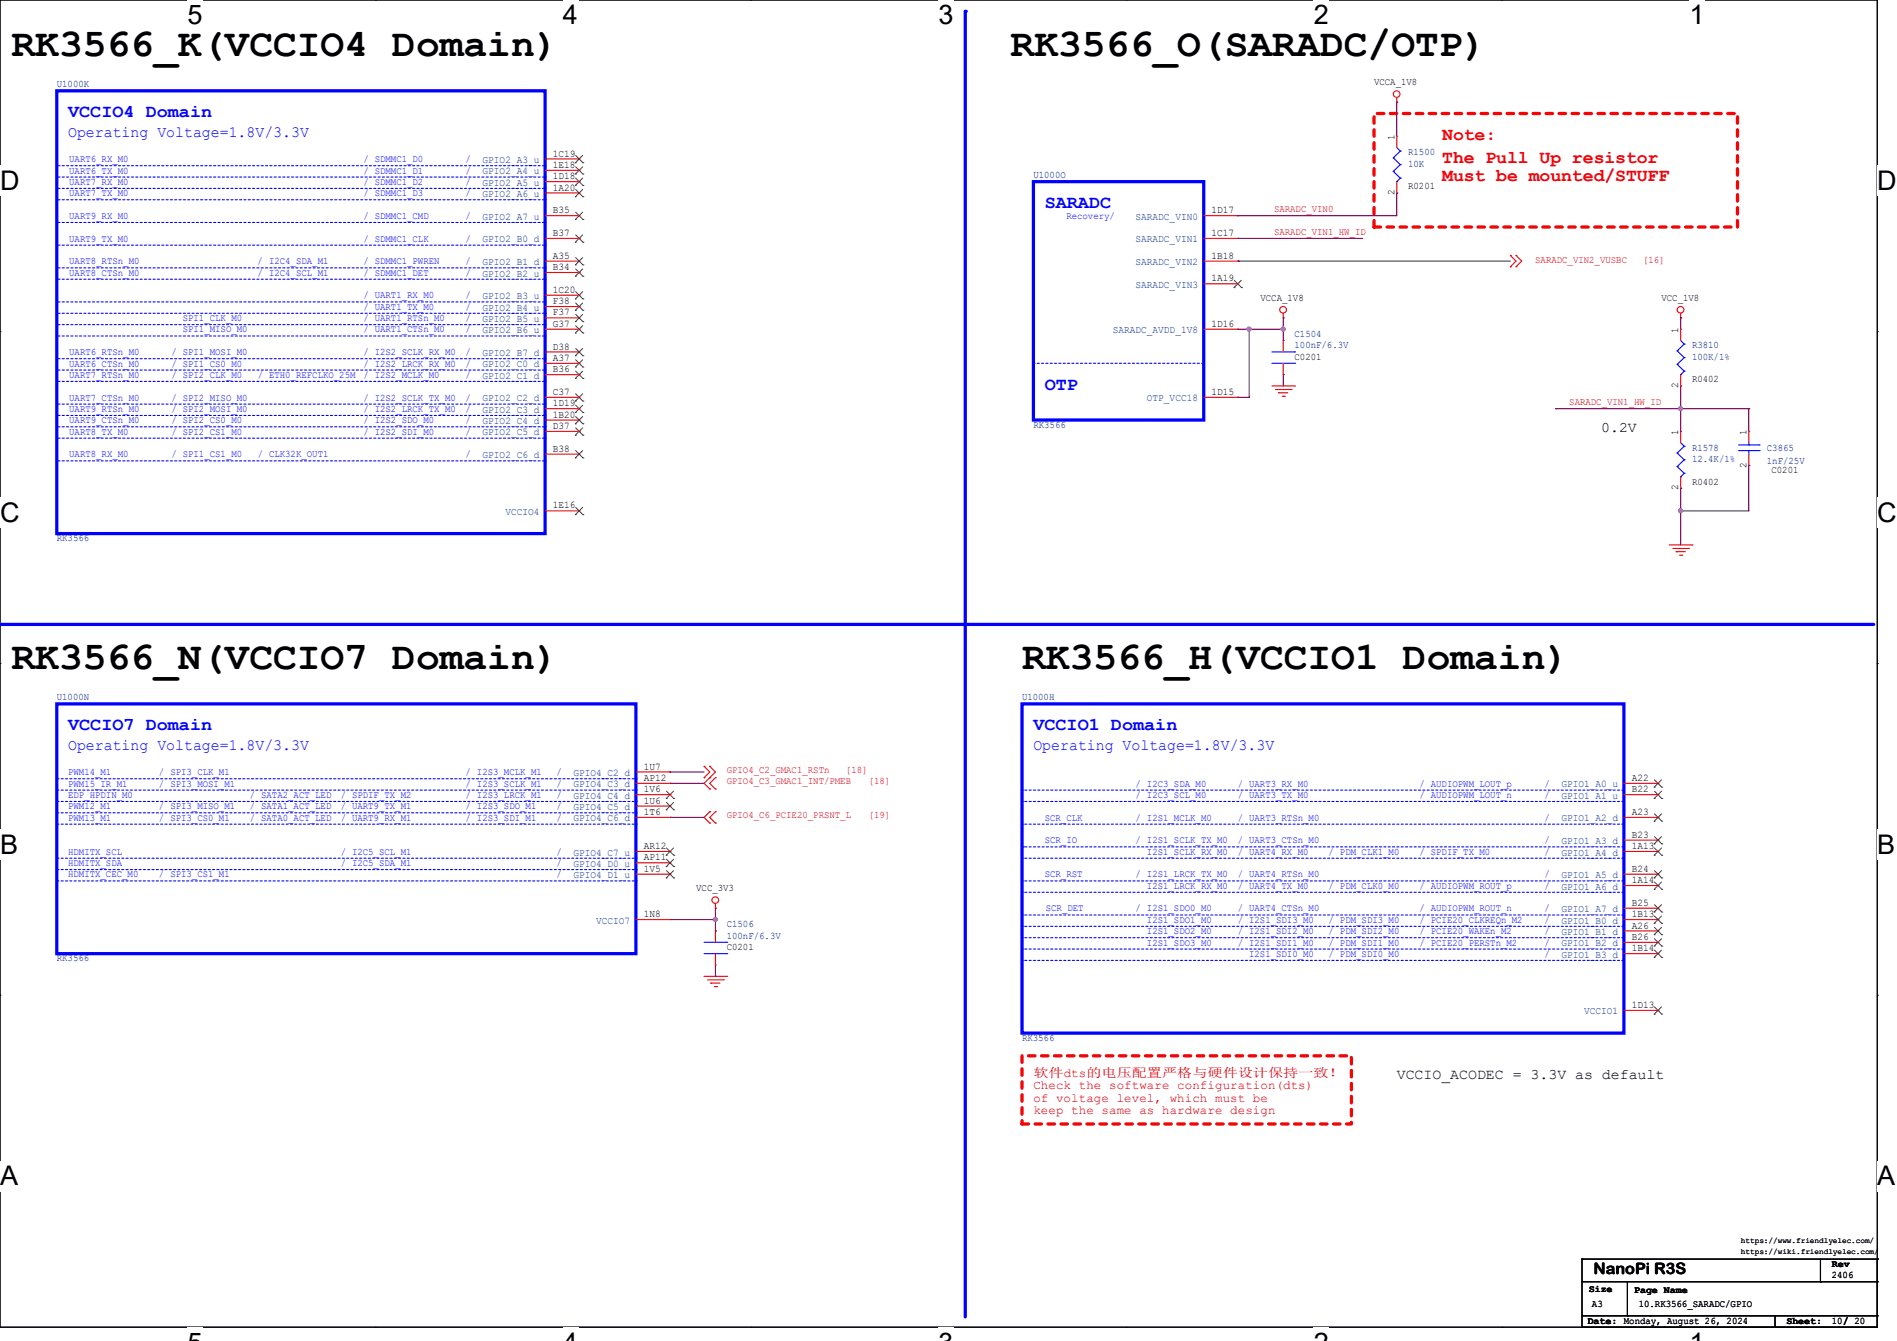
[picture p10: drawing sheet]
<svg xmlns="http://www.w3.org/2000/svg" width="297mm" height="210mm" viewBox="0 0 297 210" stroke-linecap="round" stroke-linejoin="round" font-family="sans-serif">
<defs><g id="words">
<g font-size="6.2">
<text x="1.8" y="8.8">RK3566_K(VCCIO4 Domain)</text>
<text x="158.2" y="8.8">RK3566_O(SARADC/OTP)</text>
<text x="1.8" y="104.8">RK3566_N(VCCIO7 Domain)</text>
<text x="160" y="104.8">RK3566_H(VCCIO1 Domain)</text>
</g>
<g font-size="4.2">
<text x="29.4" y="3.8">5</text>
<text x="88.1" y="3.8">4</text>
<text x="146.9" y="3.8">3</text>
<text x="205.7" y="3.8">2</text>
<text x="264.5" y="3.8">1</text>
<text x="0" y="29.8">D</text>
<text x="293.9" y="29.8">D</text>
<text x="0" y="81.7">C</text>
<text x="293.9" y="81.7">C</text>
<text x="0" y="133.7">B</text>
<text x="293.9" y="133.7">B</text>
<text x="0" y="185.6">A</text>
<text x="293.9" y="185.6">A</text>
</g>
<g font-size="2.8" fill="#00f">
<text x="10.7" y="18.4">VCCIO4 Domain</text>
<text x="163.6" y="32.6">SARADC</text>
<text x="163.6" y="61">OTP</text>
<text x="10.7" y="114.4">VCCIO7 Domain</text>
<text x="161.8" y="114.4">VCCIO1 Domain</text>
</g>
<g font-size="2.8" fill="#f00">
<text x="225.8" y="21.9">Note:</text>
<text x="225.8" y="25.5">The Pull Up resistor</text>
<text x="225.8" y="28.3">Must be mounted/STUFF</text>
</g>
<g font-size="2.5" fill="#00f">
<text x="10.7" y="21.5">Operating Voltage=1.8V/3.3V</text>
<text x="10.7" y="117.5">Operating Voltage=1.8V/3.3V</text>
<text x="161.8" y="117.5">Operating Voltage=1.8V/3.3V</text>
</g>
<text font-size="2.5" x="249.5" y="199.5">NanoPi R3S</text>
<g font-size="2.3">
<text x="250.7" y="67.6">0.2V</text>
<text x="218.7" y="169">VCCIO_ACODEC = 3.3V as default</text>
</g>
<g font-size="1.9" fill="#f00">
<text x="161.8" y="168.7">软件dts的电压配置严格与硬件设计保持一致！</text>
<text x="161.8" y="170.6">Check the software configuration(dts)</text>
<text x="161.8" y="172.6">of voltage level, which must be</text>
<text x="161.8" y="174.5">keep the same as hardware design</text>
</g>
<g font-size="1.6" fill="#00007f">
<text x="8.9" y="13.7">U1000K</text>
<text x="161.8" y="27.9">U1000O</text>
<text x="220.5" y="24.3">R1500</text>
<text x="220.5" y="26.1">10K</text>
<text x="202.7" y="52.8">C1504</text>
<text x="202.7" y="54.6">100nF/6.3V</text>
<text x="264.9" y="54.6">R3810</text>
<text x="264.9" y="56.3">100K/1%</text>
<text x="161.8" y="67">RK3566</text>
<text x="264.9" y="70.6">R1578</text>
<text x="276.6" y="70.6">C3865</text>
<text x="264.9" y="72.3">12.4K/1%</text>
<text x="276.6" y="72.7">1nF/25V</text>
<text x="8.9" y="84.8">RK3566</text>
<text x="8.9" y="109.7">U1000N</text>
<text x="160" y="109.7">U1000H</text>
<text x="113.8" y="145.2">C1506</text>
<text x="113.8" y="147">100nF/6.3V</text>
<text x="8.9" y="150.6">RK3566</text>
<text x="160" y="163">RK3566</text>
</g>
<g font-size="1.6">
<text x="215.1" y="13.3">VCCA_1V8</text>
<text x="218.3" y="21.9" transform="rotate(-90 218.3 21.9)">1</text>
<text x="86.6" y="24.5">1C19</text>
<text x="86.6" y="26.3">1E18</text>
<text x="86.6" y="28.1">1D18</text>
<text x="86.6" y="29.8">1A20</text>
<text x="220.5" y="29.7">R0201</text>
<text x="86.6" y="33.4">B35</text>
<text x="189.7" y="33.4">1D17</text>
<text x="218.3" y="30.6" transform="rotate(-90 218.3 30.6)">2</text>
<text x="86.6" y="37">B37</text>
<text x="86.6" y="40.5">A35</text>
<text x="189.7" y="37">1C17</text>
<text x="189.7" y="40.5">1B18</text>
<text x="86.6" y="42.3">B34</text>
<text x="86.6" y="45.8">1C20</text>
<text x="86.6" y="47.6">F38</text>
<text x="189.7" y="44.1">1A19</text>
<text x="197.4" y="47.1">VCCA_1V8</text>
<text x="260.1" y="47.1">VCC_1V8</text>
<text x="86.6" y="49.4">F37</text>
<text x="86.6" y="51.2">G37</text>
<text x="189.7" y="51.2">1D16</text>
<text x="262.8" y="52.1" transform="rotate(-90 262.8 52.1)">1</text>
<text x="86.6" y="54.7">D38</text>
<text x="86.6" y="56.5">A37</text>
<text x="86.6" y="58.3">B36</text>
<text x="202.7" y="56.3">C0201</text>
<text x="264.9" y="59.9">R0402</text>
<text x="86.6" y="61.8">C37</text>
<text x="86.6" y="63.6">1D19</text>
<text x="86.6" y="65.4">1B20</text>
<text x="189.7" y="61.8">1D15</text>
<text x="262.8" y="60.8" transform="rotate(-90 262.8 60.8)">2</text>
<text x="86.6" y="67.2">D37</text>
<text x="86.6" y="70.7">B38</text>
<text x="262.8" y="68.1" transform="rotate(-90 262.8 68.1)">1</text>
<text x="273.4" y="68.1" transform="rotate(-90 273.4 68.1)">1</text>
<text x="262.8" y="76.8" transform="rotate(-90 262.8 76.8)">2</text>
<text x="264.9" y="75.9">R0402</text>
<text x="273.4" y="73.2" transform="rotate(-90 273.4 73.2)">2</text>
<text x="277.4" y="74.1">C0201</text>
<text x="86.6" y="79.6">1E16</text>
<text x="100.8" y="120.5">1U7</text>
<text x="100.8" y="122.3">AP12</text>
<text x="100.8" y="124.1">1V6</text>
<text x="100.8" y="125.9">1U6</text>
<text x="255.5" y="122.3">A22</text>
<text x="255.5" y="124.1">B22</text>
<text x="100.8" y="127.6">1T6</text>
<text x="255.5" y="127.6">A23</text>
<text x="255.5" y="131.2">B23</text>
<text x="100.8" y="133">AR12</text>
<text x="100.8" y="134.7">AP11</text>
<text x="100.8" y="136.5">1V5</text>
<text x="255.5" y="136.5">B24</text>
<text x="255.5" y="133">1A13</text>
<text x="100.8" y="143.6">1N8</text>
<text x="109" y="139.6">VCC_3V3</text>
<text x="255.5" y="141.9">B25</text>
<text x="255.5" y="143.6">1B13</text>
<text x="255.5" y="138.3">1A14</text>
<text x="113.8" y="148.8">C0201</text>
<text x="255.5" y="145.4">A26</text>
<text x="255.5" y="147.2">B26</text>
<text x="255.5" y="149">1B14</text>
<text x="255.5" y="157.9">1D13</text>
<text x="248.8" y="202.4">Size</text>
<text x="255.9" y="202.5">Page Name</text>
<text x="286.8" y="200.2">2406</text>
<text x="286.8" y="198.5">Rev</text>
<text x="248.6" y="207.3">Date: Monday, August 26, 2024</text>
<text x="249.3" y="204.6">A3</text>
<text x="256.6" y="204.6">10.RK3566_SARADC/GPIO</text>
<text x="279.7" y="207.3">Sheet:</text>
<text x="286.8" y="207.3">10/ 20</text>
</g>
<g font-size="1.6" fill="#00f">
<text x="10.8" y="25.4">UART6_RX_M0</text>
<text x="10.8" y="27.2">UART6_TX_M0</text>
<text x="10.8" y="29">UART7_RX_M0</text>
<text x="56.9" y="25.4">/ SDMMC1_D0</text>
<text x="56.9" y="27.2">/ SDMMC1_D1</text>
<text x="56.9" y="29">/ SDMMC1_D2</text>
<text x="72.9" y="25.4">/</text>
<text x="72.9" y="27.2">/</text>
<text x="72.9" y="29">/</text>
<text x="10.8" y="34.3">UART9_RX_M0</text>
<text x="10.8" y="30.7">UART7_TX_M0</text>
<text x="56.9" y="30.7">/ SDMMC1_D3</text>
<text x="56.9" y="34.3">/ SDMMC1_CMD</text>
<text x="72.9" y="34.3">/</text>
<text x="72.9" y="30.7">/</text>
<text x="167" y="34.3">Recovery/</text>
<text x="10.8" y="37.8">UART9_TX_M0</text>
<text x="10.8" y="41.4">UART8_RTSn_M0</text>
<text x="40.3" y="41.4">/ I2C4_SDA_M1</text>
<text x="56.9" y="41.4">/ SDMMC1_PWREN</text>
<text x="56.9" y="37.8">/ SDMMC1_CLK</text>
<text x="72.9" y="37.8">/</text>
<text x="72.9" y="41.4">/</text>
<text x="10.8" y="43.2">UART8_CTSn_M0</text>
<text x="40.3" y="43.2">/ I2C4_SCL_M1</text>
<text x="56.9" y="43.2">/ SDMMC1_DET</text>
<text x="56.9" y="46.7">/ UART1_RX_M0</text>
<text x="72.9" y="43.2">/</text>
<text x="72.9" y="46.7">/</text>
<text x="28.6" y="50.3">SPI1_CLK_M0</text>
<text x="28.6" y="52.1">SPI1_MISO_M0</text>
<text x="56.9" y="48.5">/ UART1_TX_M0</text>
<text x="56.9" y="50.3">/ UART1_RTSn_M0</text>
<text x="56.9" y="52.1">/ UART1_CTSn_M0</text>
<text x="72.9" y="52.1">/</text>
<text x="72.9" y="50.3">/</text>
<text x="72.9" y="48.5">/</text>
<text x="10.8" y="55.6">UART6_RTSn_M0</text>
<text x="10.8" y="57.4">UART6_CTSn_M0</text>
<text x="10.8" y="59.2">UART7_RTSn_M0</text>
<text x="26.8" y="57.4">/ SPI1_CS0_M0</text>
<text x="26.8" y="55.6">/ SPI1_MOSI_M0</text>
<text x="26.8" y="59.2">/ SPI2_CLK_M0</text>
<text x="40.3" y="59.2">/ ETH0_REFCLKO_25M</text>
<text x="56.9" y="59.2">/ I2S2_MCLK_M0</text>
<text x="56.9" y="57.4">/ I2S2_LRCK_RX_M0</text>
<text x="56.9" y="55.6">/ I2S2_SCLK_RX_M0</text>
<text x="72.9" y="55.6">/</text>
<text x="72.9" y="59.2">/</text>
<text x="72.9" y="57.4">/</text>
<text x="10.8" y="64.5">UART9_RTSn_M0</text>
<text x="10.8" y="62.7">UART7_CTSn_M0</text>
<text x="26.8" y="64.5">/ SPI2_MOSI_M0</text>
<text x="26.8" y="62.7">/ SPI2_MISO_M0</text>
<text x="56.9" y="64.5">/ I2S2_LRCK_TX_M0</text>
<text x="56.9" y="62.7">/ I2S2_SCLK_TX_M0</text>
<text x="72.9" y="64.5">/</text>
<text x="72.9" y="62.7">/</text>
<text x="10.8" y="66.3">UART9_CTSn_M0</text>
<text x="10.8" y="71.6">UART8_RX_M0</text>
<text x="10.8" y="68.1">UART8_TX_M0</text>
<text x="26.8" y="66.3">/ SPI2_CS0_M0</text>
<text x="26.8" y="68.1">/ SPI2_CS1_M0</text>
<text x="26.8" y="71.6">/ SPI1_CS1_M0</text>
<text x="40.3" y="71.6">/ CLK32K_OUT1</text>
<text x="56.9" y="68.1">/ I2S2_SDI_M0</text>
<text x="56.9" y="66.3">/ I2S2_SDO_M0</text>
<text x="72.9" y="68.1">/</text>
<text x="72.9" y="71.6">/</text>
<text x="72.9" y="66.3">/</text>
<text x="10.7" y="125">EDP_HPDIN_M0</text>
<text x="10.7" y="123.2">PWM15_IR_M1</text>
<text x="10.7" y="121.4">PWM14_M1</text>
<text x="24.9" y="123.2">/ SPI3_MOSI_M1</text>
<text x="24.9" y="121.4">/ SPI3_CLK_M1</text>
<text x="39.1" y="125">/ SATA2_ACT_LED</text>
<text x="53.3" y="125">/ SPDIF_TX_M2</text>
<text x="72.9" y="123.2">/ I2S3_SCLK_M1</text>
<text x="72.9" y="125">/ I2S3_LRCK_M1</text>
<text x="72.9" y="121.4">/ I2S3_MCLK_M1</text>
<text x="87.1" y="125">/</text>
<text x="87.1" y="123.2">/</text>
<text x="87.1" y="121.4">/</text>
<text x="177.8" y="123.2">/ I2C3_SDA_M0</text>
<text x="177.8" y="125">/ I2C3_SCL_M0</text>
<text x="193.8" y="123.2">/ UART3_RX_M0</text>
<text x="193.8" y="125">/ UART3_TX_M0</text>
<text x="222.2" y="125">/ AUDIOPWM_LOUT_n</text>
<text x="222.2" y="123.2">/ AUDIOPWM_LOUT_p</text>
<text x="241.8" y="123.2">/</text>
<text x="241.8" y="125">/</text>
<text x="10.7" y="128.5">PWM13_M1</text>
<text x="10.7" y="126.7">PWM12_M1</text>
<text x="24.9" y="128.5">/ SPI3_CS0_M1</text>
<text x="24.9" y="126.7">/ SPI3_MISO_M1</text>
<text x="39.1" y="126.7">/ SATA1_ACT_LED</text>
<text x="39.1" y="128.5">/ SATA0_ACT_LED</text>
<text x="53.3" y="128.5">/ UART9_RX_M1</text>
<text x="53.3" y="126.7">/ UART9_TX_M1</text>
<text x="72.9" y="128.5">/ I2S3_SDI_M1</text>
<text x="72.9" y="126.7">/ I2S3_SDO_M1</text>
<text x="87.1" y="128.5">/</text>
<text x="87.1" y="126.7">/</text>
<text x="163.6" y="128.5">SCR_CLK</text>
<text x="177.8" y="128.5">/ I2S1_MCLK_M0</text>
<text x="193.8" y="128.5">/ UART3_RTSn_M0</text>
<text x="241.8" y="128.5">/</text>
<text x="10.7" y="135.6">HDMITX_SDA</text>
<text x="10.7" y="133.9">HDMITX_SCL</text>
<text x="10.7" y="137.4">HDMITX_CEC_M0</text>
<text x="24.9" y="137.4">/ SPI3_CS1_M1</text>
<text x="53.3" y="133.9">/ I2C5_SCL_M1</text>
<text x="53.3" y="135.6">/ I2C5_SDA_M1</text>
<text x="87.1" y="137.4">/</text>
<text x="87.1" y="135.6">/</text>
<text x="87.1" y="133.9">/</text>
<text x="163.6" y="137.4">SCR_RST</text>
<text x="163.6" y="132.1">SCR_IO</text>
<text x="177.8" y="132.1">/ I2S1_SCLK_TX_M0</text>
<text x="177.8" y="137.4">/ I2S1_LRCK_TX_M0</text>
<text x="179.6" y="133.9">I2S1_SCLK_RX_M0</text>
<text x="193.8" y="137.4">/ UART4_RTSn_M0</text>
<text x="193.8" y="133.9">/ UART4_RX_M0</text>
<text x="193.8" y="132.1">/ UART3_CTSn_M0</text>
<text x="208" y="133.9">/ PDM_CLK1_M0</text>
<text x="222.2" y="133.9">/ SPDIF_TX_M0</text>
<text x="241.8" y="137.4">/</text>
<text x="241.8" y="132.1">/</text>
<text x="241.8" y="133.9">/</text>
<text x="163.7" y="142.7">SCR_DET</text>
<text x="177.8" y="142.7">/ I2S1_SDO0_M0</text>
<text x="179.6" y="139.2">I2S1_LRCK_RX_M0</text>
<text x="193.8" y="139.2">/ UART4_TX_M0</text>
<text x="193.8" y="142.7">/ UART4_CTSn_M0</text>
<text x="208" y="139.2">/ PDM_CLK0_M0</text>
<text x="222.2" y="139.2">/ AUDIOPWM_ROUT_p</text>
<text x="222.2" y="142.7">/ AUDIOPWM_ROUT_n</text>
<text x="241.8" y="142.7">/</text>
<text x="241.8" y="139.2">/</text>
<text x="179.6" y="148.1">I2S1_SDO3_M0</text>
<text x="179.6" y="146.3">I2S1_SDO2_M0</text>
<text x="179.6" y="144.5">I2S1_SDO1_M0</text>
<text x="193.8" y="146.3">/ I2S1_SDI2_M0</text>
<text x="193.8" y="144.5">/ I2S1_SDI3_M0</text>
<text x="193.8" y="148.1">/ I2S1_SDI1_M0</text>
<text x="195.6" y="149.9">I2S1_SDI0_M0</text>
<text x="208" y="149.9">/ PDM_SDI0_M0</text>
<text x="208" y="146.3">/ PDM_SDI2_M0</text>
<text x="208" y="148.1">/ PDM_SDI1_M0</text>
<text x="208" y="144.5">/ PDM_SDI3_M0</text>
<text x="222.2" y="148.1">/ PCIE20_PERSTn_M2</text>
<text x="222.2" y="146.3">/ PCIE20_WAKEn_M2</text>
<text x="222.2" y="144.5">/ PCIE20_CLKREQn_M2</text>
<text x="241.8" y="144.5">/</text>
<text x="241.8" y="146.3">/</text>
<text x="241.8" y="149.9">/</text>
<text x="241.8" y="148.1">/</text>
</g>
<g font-size="1.6" fill="#003f7f">
<text x="75.6" y="25.5">GPIO2_A3_u</text>
<text x="75.6" y="27.3">GPIO2_A4_u</text>
<text x="75.6" y="29.1">GPIO2_A5_u</text>
<text x="75.6" y="30.9">GPIO2_A6_u</text>
<text x="75.6" y="34.4">GPIO2_A7_u</text>
<text x="177.8" y="34.4">SARADC_VIN0</text>
<text x="75.6" y="38">GPIO2_B0_d</text>
<text x="75.6" y="41.5">GPIO2_B1_d</text>
<text x="177.8" y="38">SARADC_VIN1</text>
<text x="177.8" y="41.5">SARADC_VIN2</text>
<text x="75.6" y="43.3">GPIO2_B2_u</text>
<text x="75.6" y="46.9">GPIO2_B3_u</text>
<text x="177.8" y="45.1">SARADC_VIN3</text>
<text x="75.6" y="48.6">GPIO2_B4_u</text>
<text x="75.6" y="50.4">GPIO2_B5_u</text>
<text x="75.6" y="52.2">GPIO2_B6_u</text>
<text x="174.2" y="52.2">SARADC_AVDD_1V8</text>
<text x="75.6" y="55.8">GPIO2_B7_d</text>
<text x="75.6" y="57.5">GPIO2_C0_d</text>
<text x="75.6" y="59.3">GPIO2_C1_d</text>
<text x="75.6" y="62.9">GPIO2_C2_d</text>
<text x="75.6" y="64.6">GPIO2_C3_d</text>
<text x="179.6" y="62.9">OTP_VCC18</text>
<text x="75.6" y="66.4">GPIO2_C4_d</text>
<text x="75.6" y="68.2">GPIO2_C5_d</text>
<text x="75.6" y="71.8">GPIO2_C6_d</text>
<text x="79.1" y="80.6">VCCIO4</text>
<text x="89.8" y="121.5">GPIO4_C2_d</text>
<text x="89.8" y="123.3">GPIO4_C3_d</text>
<text x="89.8" y="125.1">GPIO4_C4_d</text>
<text x="244.5" y="123.3">GPIO1_A0_u</text>
<text x="244.5" y="125.1">GPIO1_A1_u</text>
<text x="89.8" y="126.9">GPIO4_C5_d</text>
<text x="89.8" y="128.7">GPIO4_C6_d</text>
<text x="244.5" y="128.7">GPIO1_A2_d</text>
<text x="89.8" y="134">GPIO4_C7_u</text>
<text x="89.8" y="135.8">GPIO4_D0_u</text>
<text x="89.8" y="137.5">GPIO4_D1_u</text>
<text x="244.5" y="137.5">GPIO1_A5_d</text>
<text x="244.5" y="132.2">GPIO1_A3_d</text>
<text x="244.5" y="134">GPIO1_A4_d</text>
<text x="244.5" y="142.9">GPIO1_A7_d</text>
<text x="244.5" y="139.3">GPIO1_A6_d</text>
<text x="93.3" y="144.7">VCCIO7</text>
<text x="244.5" y="146.4">GPIO1_B1_d</text>
<text x="244.5" y="148.2">GPIO1_B2_d</text>
<text x="244.5" y="150">GPIO1_B3_d</text>
<text x="244.5" y="144.7">GPIO1_B0_d</text>
<text x="248" y="158.9">VCCIO1</text>
</g>
<g font-size="1.6" fill="#f00">
<text x="199.5" y="33.2">SARADC_VIN0</text>
<text x="199.5" y="36.8">SARADC_VIN1_HW_ID</text>
<text x="240.4" y="41.2">SARADC_VIN2_VUSBC</text>
<text x="257.3" y="41.2">[16]</text>
<text x="245.7" y="63.5">SARADC_VIN1_HW_ID</text>
<text x="113.8" y="121.1">GPIO4_C2_GMAC1_RSTn</text>
<text x="113.8" y="122.8">GPIO4_C3_GMAC1_INT/PMEB</text>
<text x="132.5" y="121.1">[18]</text>
<text x="136" y="122.8">[18]</text>
<text x="113.8" y="128.2">GPIO4_C6_PCIE20_PRSNT_L</text>
<text x="136" y="128.2">[19]</text>
</g>
<g font-size="1.2">
<text x="272.6" y="196.4">https://wiki.friendlyelec.com/</text>
<text x="272.6" y="194.6">https://www.friendlyelec.com/</text>
</g>
</g></defs>
<path d="M0 0h293.9v207.9h-293.9z" fill="none" stroke="#000" stroke-width=".17"/>
<g fill="#fff">
<path d="M29.4 0h2.4v4.7h-2.4z"/>
<path d="M29.4 207.9h2.4v2.1h-2.4z"/>
</g>
<path d="M58.8 0h.1M58.8 207.9h.1" fill="none" stroke="#000" stroke-width=".17"/>
<g fill="#fff">
<path d="M88.1 0h2.4v4.7h-2.4z"/>
<path d="M88.1 207.9h2.4v2.1h-2.4z"/>
</g>
<path d="M117.6 0h.1M117.6 207.9h.1" fill="none" stroke="#000" stroke-width=".17"/>
<g fill="#fff">
<path d="M146.9 0h2.4v4.7h-2.4z"/>
<path d="M146.9 207.9h2.4v2.1h-2.4z"/>
</g>
<path d="M176.3 0h.1M176.3 207.9h.1" fill="none" stroke="#000" stroke-width=".17"/>
<g fill="#fff">
<path d="M205.7 0h2.4v4.7h-2.4z"/>
<path d="M205.7 207.9h2.4v2.1h-2.4z"/>
</g>
<path d="M235.1 0h.1M235.1 207.9h.1" fill="none" stroke="#000" stroke-width=".17"/>
<g fill="#fff">
<path d="M264.5 0h2.4v4.7h-2.4z"/>
<path d="M264.5 207.9h2.4v2.1h-2.4z"/>
<path d="M0 26h3v4.7h-3z"/>
<path d="M293.9 26h3.1v4.7h-3.1z"/>
<path d="M0 77.9h3v4.7h-3z"/>
<path d="M293.9 77.9h3.1v4.7h-3.1z"/>
</g>
<path d="M0 51.9h.1M293.9 51.9h.1" fill="none" stroke="#000" stroke-width=".17"/>
<g fill="#fff">
<path d="M0 129.9h2.8v4.7h-2.8z"/>
<path d="M293.9 129.9h2.9v4.7h-2.9z"/>
</g>
<path d="M0 103.9h.1M293.9 103.9h.1" fill="none" stroke="#000" stroke-width=".17"/>
<g fill="#fff">
<path d="M0 181.8h2.8v4.8h-2.8z"/>
<path d="M293.8 181.8h3v4.8h-3z"/>
</g>
<path d="M0 155.9h.1M293.9 155.9h.1" fill="none" stroke="#000" stroke-width=".17"/>
<path d="M151.1 1.8v204.4" fill="none" stroke="#00f" stroke-width=".51"/>
<circle cx="151.1" cy="1.8" r=".25" fill="#00f"/>
<path d="M0 97.8h293.4" fill="none" stroke="#00f" stroke-width=".51"/>
<circle cx="0" cy="97.8" r=".25" fill="#00f"/>
<path d="M215.1 17.8h56.9v17.8h-56.9zM160 165.4h51.6v10.6h-51.6z" fill="none" stroke="#f00" stroke-width=".51" stroke-dasharray="1 1"/>
<g fill="none" stroke="#f00" stroke-width=".17">
<path d="M218.7 16h.1M218.7 15.3v.7M85.3 33.8h5.4M85.3 37.3h5.4M85.3 24.9h5.4M85.3 26.7h5.4M85.3 28.4h5.4M85.3 30.2h5.4M90.7 24.9h.1M90.7 26.7h.1M90.7 28.4h.1M90.7 30.2h.1"/>
<path d="M90.7 33.8h.1M90.7 37.3h.1M188.5 33.8h5.3M188.5 37.3h5.3M193.8 33.8h.1M193.8 37.3h.1M218.7 21.3h.1M218.7 30.2h.1M218.7 21.3v1.8M218.7 28.4v1.8M85.3 40.9h5.4M85.3 51.6h5.4"/>
<path d="M85.3 42.7h5.4M85.3 46.2h5.4M85.3 48h5.4M85.3 49.8h5.4M85.3 55.1h5.4M85.3 56.9h5.4M85.3 58.7h5.4M90.7 40.9h.1M90.7 42.7h.1M90.7 46.2h.1M90.7 48h.1M90.7 49.8h.1"/>
<path d="M90.7 51.6h.1M90.7 55.1h.1M90.7 56.9h.1M90.7 58.7h.1M188.5 40.9h5.3M188.5 44.4h5.3M188.5 51.6h5.3M193.8 40.9h.1M193.8 44.4h.1M193.8 51.6h.1M200.9 49.8h.1M200.9 53.3h.1"/>
<path d="M200.9 58.7h.1M200.9 49.1v.7M200.9 53.3v1.8M200.9 56.9v1.8M236.5 41.8h.1M236.5 40h.1M236.5 40l.9 .9-.9 .9M237.4 41.8h.1M237.4 40h.1M237.4 40l.9 .9-.9 .9M263.1 49.8h.1M263.1 51.6h.1"/>
<path d="M263.1 49.1v.7M263.1 51.6v1.7M263.1 58.7v1.8M85.3 62.2h5.4M85.3 64h5.4M85.3 65.8h5.4M85.3 67.6h5.4M85.3 71.1h5.4M90.7 62.2h.1M90.7 64h.1M90.7 65.8h.1M90.7 67.6h.1"/>
<path d="M90.7 71.1h.1M188.5 62.2h5.3M193.8 62.2h.1M199.1 60.5h3.6M199.7 61h2.4M200.2 61.5h.1M200.2 61.5h1.4M200.7 62.1h.4M201.1 62.1h.1M202.1 61h.1M202.7 60.5h.1M263.1 60.5h.1"/>
<path d="M263.1 67.6h.1M263.1 76.5h.1M263.1 67.6v1.7M263.1 74.7v1.8M273.8 67.6h.1M273.8 72.9h.1M273.8 67.6v1.7M273.8 71.1v1.8M85.3 80h5.4M90.7 80h.1M261.4 85.3h3.5M261.9 85.9h2.5"/>
<path d="M262.4 86.4h.1M262.4 86.4h1.5M263 87h.3M263.3 87h.1M264.4 85.9h.1M264.9 85.3h.1M99.6 122.7h5.3M99.6 124.5h5.3M99.6 128h5.3M99.6 136.9h5.3M99.6 133.4h5.3M99.6 120.9h5.3"/>
<path d="M99.6 126.2h5.3M99.6 135.1h5.3M104.9 120.9h.1M104.9 122.7h.1M104.9 124.5h.1M104.9 126.2h.1M104.9 128h.1M104.9 133.4h.1M104.9 135.1h.1M104.9 136.9h.1M110.2 121.8h.1M110.2 120h.1"/>
<path d="M110.2 120l.9 .9-.9 .9M111.1 121.8h.1M111.1 120h.1M111.1 127.1h.1M111.1 128.9h.1M111.1 123.6h.1M111.1 120l.9 .9-1.8 1.8 .9 .9M111.1 127.1l-.9 .9 .9 .9M112 128.9h.1M112 127.1h.1M112 123.6h.1M112 121.8h.1"/>
<path d="M112 127.1l-.9 .9 .9 .9M112 121.8l-.9 .9 .9 .9M254.3 122.7h5.3M254.3 124.5h5.3M254.3 128h5.3M254.3 136.9h5.3M254.3 138.7h5.3M254.3 131.6h5.3M254.3 133.4h5.3M259.6 122.7h.1M259.6 124.5h.1M259.6 128h.1"/>
<path d="M259.6 136.9h.1M259.6 138.7h.1M259.6 131.6h.1M259.6 133.4h.1M99.6 144h5.3M104.9 144h.1M110.2 152.9h3.6M110.8 153.5h2.4M111.3 154h.1M111.3 154h1.4M111.8 154.5h.4M112 142.2h.1"/>
<path d="M112 145.8h.1M112 151.1h.1M112 141.5v.7M112 145.8v1.8M112 149.4v1.7M112.2 154.5h.1M113.2 153.5h.1M113.8 152.9h.1M254.3 158.2h5.3M254.3 145.8h5.3M254.3 147.6h5.3M254.3 149.4h5.3"/>
<path d="M254.3 142.2h5.3M254.3 144h5.3M259.6 158.2h.1M259.6 145.8h.1M259.6 147.6h.1M259.6 149.4h.1M259.6 142.2h.1M259.6 144h.1"/>
<circle cx="218.7" cy="14.7" r=".52"/>
<circle cx="200.9" cy="48.5" r=".52"/>
<circle cx="263.1" cy="48.5" r=".52"/>
<circle cx="112" cy="141" r=".52"/>
</g>
<g fill="none" stroke="#000" stroke-width=".17">
<path d="M247.7 197.2h.1M247.7 197.2v10.7M247.7 197.2h46.2M285 197.2v3.5M293.9 197.2h.1M293.9 197.2v10.7h-46.2M247.7 207.9h.1M247.7 200.7h46.2M247.7 206.1h46.2M254.8 206.1h.1M254.8 200.7v5.4M258.4 206.1h.1"/>
<path d="M277.9 207.9h.1M277.9 206.1v1.8M285 200.7h.1M293.9 200.7h.1M293.9 206.1h.1"/>
</g>
<g fill="none" stroke="#00f" stroke-width=".17">
<path d="M218.1 24.7h.1M218.1 26.8h.1M218.1 24.7l1.1 1.1M218.1 26.8l1.1 1.1M218.7 28.4h.1M218.7 23.1l.5 .6M219.2 23.7h.1M219.2 25.8h.1M219.2 27.9h.1M219.2 23.7l-1.1 1M219.2 25.8l-1.1 1M219.2 27.9l-.5 .5"/>
<path d="M199.1 55.1h3.6M199.1 56.9h3.6M202.7 55.1h.1M202.7 56.9h.1M262.6 54.9h.1M262.6 57.1h.1M262.6 54.9l1.1 1.1M262.6 57.1l1.1 1M263.1 58.7h.1M263.1 53.3l.6 .6M263.7 53.9h.1M263.7 56h.1"/>
<path d="M263.7 58.1h.1M263.7 53.9l-1.1 1M263.7 56l-1.1 1.1M263.7 58.1l-.6 .6M262.6 71h.1M262.6 73.1h.1M262.6 71l1.1 1M262.6 73.1l1.1 1M263.1 74.7h.1M263.1 69.3l.6 .6M263.7 69.9h.1M263.7 72h.1"/>
<path d="M263.7 74.1h.1M263.7 69.9l-1.1 1.1M263.7 72l-1.1 1.1M263.7 74.1l-.6 .6M272.2 70.6h3.2M272.2 69.7h3.2M273.8 69.7h.1M273.8 70.6h.1M273.8 69.3v.4M273.8 70.6v.5M275.4 70.6h.1M275.4 69.7h.1"/>
<path d="M110.2 147.6h3.6M110.2 149.4h3.6M113.8 147.6h.1M113.8 149.4h.1"/>
</g>
<path d="M8.9 14.2h76.4v69.4h-76.4zM161.8 28.4h26.7v37.4h-26.7zM8.9 110.2h90.7v39.2h-90.7zM160 110.2h94.3v51.6h-94.3z" fill="none" stroke="#00f" stroke-width=".51"/>
<g fill="none" stroke="#00f" stroke-width=".17" stroke-dasharray=".3 .3">
<path d="M9.1 31.3h76.2M9.1 26h76.2M9.1 27.7h76.2M9.1 38.4h76.2M9.1 34.8h76.2M9.1 29.5h76.2M85.3 31.3h.1M85.3 26h.1M85.3 27.7h.1M85.3 38.4h.1M85.3 34.8h.1M85.3 29.5h.1"/>
<path d="M9.1 49.1h76.2M9.1 50.8h76.2M9.1 59.7h76.2M9.1 47.3h76.2M9.1 42h76.2M9.1 52.6h76.2M9.1 58h76.2M9.1 43.7h76.2M9.1 56.2h76.2M85.3 49.1h.1M85.3 50.8h.1M85.3 59.7h.1"/>
<path d="M85.3 47.3h.1M85.3 42h.1M85.3 52.6h.1M85.3 58h.1M85.3 43.7h.1M85.3 56.2h.1M161.8 56.9h.1M188.5 56.9h-26.7M9.1 66.8h76.2M9.1 72.2h76.2M9.1 65.1h76.2M9.1 68.6h76.2"/>
<path d="M9.1 63.3h76.2M85.3 66.8h.1M85.3 72.2h.1M85.3 65.1h.1M85.3 68.6h.1M85.3 63.3h.1M8.9 123.7h90.7M8.9 136.2h90.7M8.9 127.3h90.7M8.9 138h90.7M8.9 129.1h90.7M8.9 122h90.7"/>
<path d="M8.9 125.5h90.7M8.9 134.4h90.7M99.6 123.7h.1M99.6 136.2h.1M99.6 127.3h.1M99.6 138h.1M99.6 129.1h.1M99.6 122h.1M99.6 125.5h.1M99.6 134.4h.1M160 138h.1M160 139.7h.1"/>
<path d="M160 134.4h.1M160 125.5h.1M160 129.1h.1M160 123.7h.1M160.2 132.6h.1M254.3 138h-94.3M254.3 139.7h-94.3M254.3 134.4h-94.3M254.3 125.5h-94.3M254.3 132.6h-94.1M254.3 129.1h-94.3M254.3 123.7h-94.3"/>
<path d="M160 146.9h.1M160 145.1h.1M160 150.4h.1M160 143.3h.1M160 148.6h.1M254.3 146.9h-94.3M254.3 145.1h-94.3M254.3 150.4h-94.3M254.3 143.3h-94.3M254.3 148.6h-94.3"/>
</g>
<g fill="none" stroke="#7f3f00" stroke-width=".16">
<path d="M90.1 25.5h.1M90.1 27.3h.1M90.1 29h.1M90.1 30.8h.1M90.1 34.4h.1M90.1 37.9h.1M90.1 24.3l1.2 1.2M90.1 26.1l1.2 1.2M90.1 27.9l1.2 1.1M90.1 29.7l1.2 1.1M90.1 33.2l1.2 1.2M90.1 36.8l1.2 1.1"/>
<path d="M91.2 24.3l-1.1 1.2M91.2 26.1l-1.1 1.2M91.2 27.9l-1.1 1.1M91.2 29.7l-1.1 1.1M91.2 33.2l-1.1 1.2M91.2 36.8l-1.1 1.1M91.3 25.5h.1M91.3 27.3h.1M91.3 29h.1M91.3 30.8h.1M91.3 34.4h.1M91.3 37.9h.1"/>
<path d="M90.1 41.5h.1M90.1 43.3h.1M90.1 46.8h.1M90.1 48.6h.1M90.1 50.4h.1M90.1 52.2h.1M90.1 55.7h.1M90.1 57.5h.1M90.1 59.3h.1M90.1 40.3l1.2 1.2M90.1 42.1l1.2 1.2M90.1 45.7l1.2 1.1"/>
<path d="M90.1 47.5l1.2 1.1M90.1 49.2l1.2 1.2M90.1 51l1.2 1.2M90.1 54.6l1.2 1.1M90.1 56.3l1.2 1.2M90.1 58.1l1.2 1.2M91.2 40.3l-1.1 1.2M91.2 42.1l-1.1 1.2M91.2 45.7l-1.1 1.1M91.2 47.5l-1.1 1.1M91.2 49.2l-1.1 1.2M91.2 51l-1.1 1.2"/>
<path d="M91.2 54.6l-1.1 1.1M91.2 56.3l-1.1 1.2M91.2 58.1l-1.1 1.2M91.3 41.5h.1M91.3 43.3h.1M91.3 46.8h.1M91.3 48.6h.1M91.3 50.4h.1M91.3 52.2h.1M91.3 55.7h.1M91.3 57.5h.1M91.3 59.3h.1"/>
<path d="M193.2 45h.1M193.3 43.9l1.1 1.1M194.4 43.9l-1.2 1.1M194.4 45h.1M90.1 62.8h.1M90.1 64.6h.1M90.1 66.4h.1M90.1 68.2h.1M90.1 71.7h.1M90.1 61.7l1.2 1.1M90.1 63.5l1.2 1.1M90.1 65.2l1.2 1.2"/>
<path d="M90.1 67l1.2 1.2M90.1 70.6l1.2 1.1M90.1 79.5l1.2 1.1M91.2 61.7l-1.1 1.1M91.2 63.5l-1.1 1.1M91.2 65.2l-1.1 1.2M91.2 67l-1.1 1.2M91.2 70.6l-1.1 1.1M91.2 79.5l-1.1 1.1M91.3 62.8h.1M91.3 64.6h.1M91.3 66.4h.1"/>
<path d="M91.3 68.2h.1M91.3 71.7h.1M90.1 80.6h.1M91.3 80.6h.1M104.3 125.1h.1M104.3 126.8h.1M104.3 133.9h.1M104.3 135.7h.1M104.3 137.5h.1M104.4 123.9l1.1 1.2M104.4 125.7l1.1 1.1M104.4 132.8l1.1 1.1"/>
<path d="M104.4 134.6l1.1 1.1M104.4 136.4l1.1 1.1M105.5 123.9l-1.2 1.2M105.5 125.7l-1.2 1.1M105.5 132.8l-1.2 1.1M105.5 134.6l-1.2 1.1M105.5 136.4l-1.2 1.1M105.5 125.1h.1M105.5 126.8h.1M105.5 133.9h.1M105.5 135.7h.1M105.5 137.5h.1"/>
<path d="M259 123.3h.1M259 125.1h.1M259 128.6h.1M259 137.5h.1M259 139.3h.1M259 132.2h.1M259 133.9h.1M259 122.1l1.2 1.2M259 123.9l1.2 1.2M259 127.5l1.2 1.1M259 136.4l1.2 1.1M259 138.1l1.2 1.2"/>
<path d="M259 131l1.2 1.2M259 132.8l1.2 1.1M260.1 122.1l-1.1 1.2M260.1 123.9l-1.1 1.2M260.1 127.5l-1.1 1.1M260.1 136.4l-1.1 1.1M260.1 138.1l-1.1 1.2M260.1 131l-1.1 1.2M260.1 132.8l-1.1 1.1M260.2 123.3h.1M260.2 125.1h.1M260.2 128.6h.1"/>
<path d="M260.2 137.5h.1M260.2 139.3h.1M260.2 132.2h.1M260.2 133.9h.1M259 158.8h.1M259 146.4h.1M259 148.2h.1M259 149.9h.1M259 142.8h.1M259 144.6h.1M259 157.7l1.2 1.1M259 145.2l1.2 1.2"/>
<path d="M259 147l1.2 1.2M259 148.8l1.2 1.1M259 141.7l1.2 1.1M259 143.5l1.2 1.1M260.1 157.7l-1.1 1.1M260.1 145.2l-1.1 1.2M260.1 147l-1.1 1.2M260.1 148.8l-1.1 1.1M260.1 141.7l-1.1 1.1M260.1 143.5l-1.1 1.1M260.2 158.8h.1M260.2 146.4h.1"/>
<path d="M260.2 148.2h.1M260.2 149.9h.1M260.2 142.8h.1M260.2 144.6h.1"/>
</g>
<g fill="none" stroke="#7f003f" stroke-width=".17">
<path d="M218.7 16h.1M218.7 16v5.3M193.8 33.8h.1M193.8 37.3h.1M193.8 37.3h19.6M218.7 30.2h.1M218.7 30.2v3.6h-24.9M193.8 51.6h.1M193.8 40.9h.1M193.8 51.6h7.1M193.8 40.9h42.7M195.6 51.6h.1"/>
<path d="M195.6 51.6v10.6h-1.8M200.9 49.8h.1M200.9 58.7h.1M200.9 51.6h.1M200.9 49.8v3.5M200.9 58.7v1.8M263.1 49.8h.1M263.1 49.8v1.8M193.8 62.2h.1M243.6 64h.1M243.6 64h30.2M263.1 64h.1"/>
<path d="M263.1 60.5h.1M263.1 76.5h.1M263.1 60.5v7.1M263.1 76.5v8.8M273.8 64h.1M273.8 72.9h.1M273.8 64v3.6M273.8 72.9v7.1h-10.7M263.1 80h.1M104.9 128h.1M104.9 122.7h.1M104.9 120.9h.1"/>
<path d="M104.9 128h5.3M104.9 122.7h5.3M104.9 120.9h5.3M104.9 144h7.1M112 152.9h.1M112 144h.1M112 142.2h.1M112 145.8h.1M112 142.2v3.6M112 151.1v1.8"/>
</g>
<g fill="#f0f" stroke="#f0f" stroke-width=".17">
<circle cx="112" cy="144" r=".32"/>
<circle cx="195.6" cy="51.5" r=".32"/>
<circle cx="200.9" cy="51.5" r=".32"/>
<circle cx="263.1" cy="64" r=".32"/>
<circle cx="263.1" cy="80" r=".32"/>
</g>
<use href="#words"/>
</svg>
